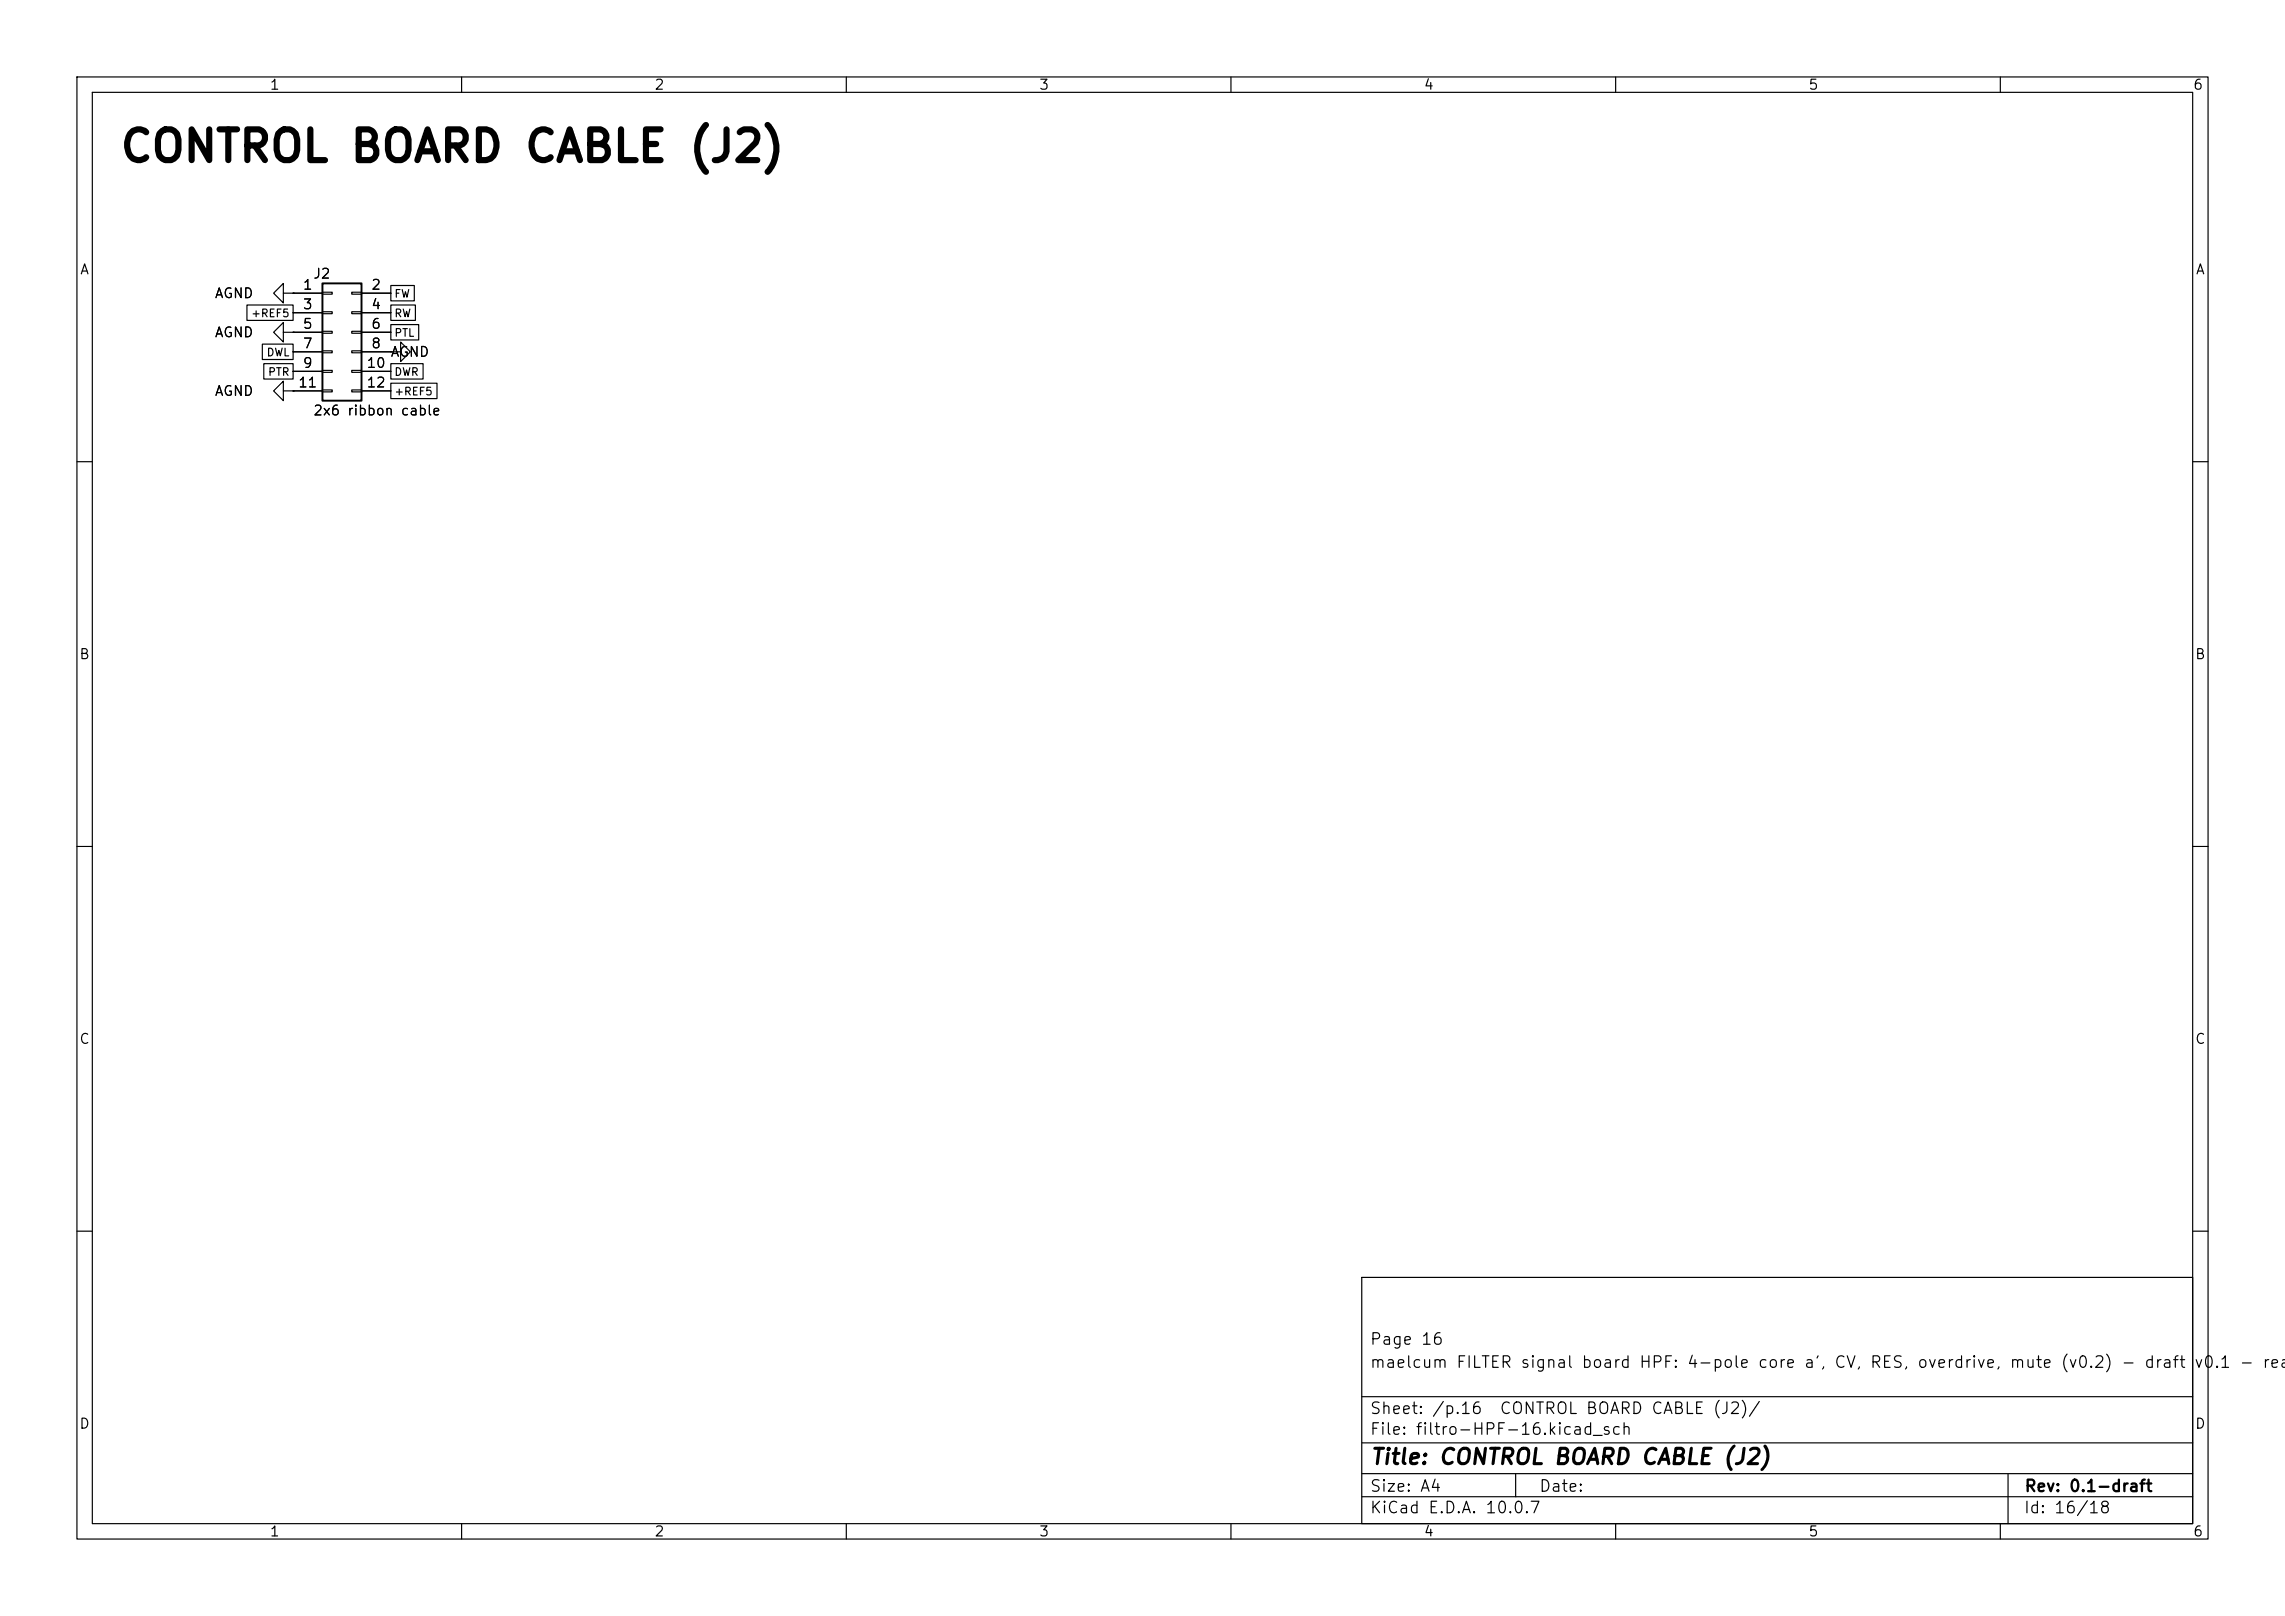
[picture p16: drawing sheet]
<svg xmlns="http://www.w3.org/2000/svg" width="297mm" height="210mm" viewBox="0 0 297 210" stroke-linecap="round" stroke-linejoin="round" font-family="sans-serif">
<defs><g id="words">
<text font-size="4" x="15.4" y="22">CONTROL BOARD CABLE (J2)</text>
<text font-size="2" x="178" y="190.8">Title: CONTROL BOARD CABLE (J2)</text>
<g font-size="1.5">
<text x="178" y="178.1">maelcum FILTER signal board HPF: 4-pole core a', CV, RES, overdrive, mute (v0.2) - draft</text>
<text x="178" y="175.1">Page 16</text>
<text x="285.1" y="178.1">v0.1 - read</text>
<text x="178" y="184.1">Sheet: /p.16</text>
<text x="194.8" y="184.1">CONTROL BOARD CABLE (J2)/</text>
<text x="178" y="186.8">File: filtro-HPF-16.kicad_sch</text>
<text x="178" y="197">KiCad E.D.A. 10.0.7</text>
<text x="178" y="194.2">Size: A4</text>
<text x="200" y="194.2">Date:</text>
<text x="263" y="197">Id: 16/18</text>
<text x="263" y="194.2">Rev: 0.1-draft</text>
</g>
<g font-size="1.3">
<text x="35" y="12">1</text>
<text x="85" y="12">2</text>
<text x="135" y="12">3</text>
<text x="185" y="12">4</text>
<text x="235" y="12">5</text>
<text x="285" y="12">6</text>
<text x="10.3" y="36">A</text>
<text x="285.3" y="36">A</text>
<text x="27.8" y="39.1">AGND</text>
<text x="39.3" y="38">1</text>
<text x="39.3" y="40.5">3</text>
<text x="40.6" y="36.5">J2</text>
<text x="48.2" y="38">2</text>
<text x="48.2" y="40.5">4</text>
<text x="27.8" y="44.1">AGND</text>
<text x="39.3" y="43">5</text>
<text x="39.3" y="45.6">7</text>
<text x="48.2" y="43">6</text>
<text x="48.2" y="45.6">8</text>
<text x="50.7" y="46.7">AGND</text>
<text x="27.8" y="51.8">AGND</text>
<text x="38.7" y="50.7">11</text>
<text x="39.3" y="48.1">9</text>
<text x="47.6" y="48.1">10</text>
<text x="47.6" y="50.7">12</text>
<text x="40.6" y="54.3">2x6 ribbon cable</text>
<text x="10.2" y="86">B</text>
<text x="285.2" y="86">B</text>
<text x="10.2" y="136">C</text>
<text x="285.2" y="136">C</text>
<text x="10.2" y="186">D</text>
<text x="285.2" y="186">D</text>
<text x="35" y="200">1</text>
<text x="85" y="200">2</text>
<text x="135" y="200">3</text>
<text x="185" y="200">4</text>
<text x="235" y="200">5</text>
<text x="285" y="200">6</text>
</g>
<g font-size="1">
<text x="32.6" y="41.5">+REF5</text>
<text x="51.2" y="38.9">FW</text>
<text x="51.2" y="41.5">RW</text>
<text x="34.6" y="46.5">DWL</text>
<text x="51.2" y="44">PTL</text>
<text x="34.8" y="49.1">PTR</text>
<text x="51.2" y="49.1">DWR</text>
<text x="51.2" y="51.6">+REF5</text>
</g>
</g></defs>
<g fill="none" stroke="#000" stroke-width=".15">
<path d="M10 10h277v190h-277zM12 12h273v186h-273zM60 10v2M110 10v2M160 10v2M210 10v2M260 10v2M32.1 39.6h6v2h-6zM36.8 38.1v-1.3l-1.2 1.3 1.2 1.3v-1.3h1.3M38.1 38.1h.1M38.1 38.1h3.8M41.9 38h1.3v.2h-1.3z"/>
<path d="M45.7 38h1.3v.2h-1.3zM47 38.1h3.8M50.8 37.1h3.1v2h-3.1zM50.8 39.6h3.2v2h-3.2zM34.1 44.7h4v2h-4zM34.3 47.3h3.8v2h-3.8zM36.8 50.8v-1.3l-1.2 1.3 1.2 1.3v-1.3h1.3M36.8 43.2v-1.3l-1.2 1.3 1.2 1.3v-1.3h1.3M38.1 50.8h.1M38.1 43.2h.1M38.1 40.6h3.8M38.1 43.2h3.8"/>
<path d="M38.1 45.7h3.8M38.1 48.3h3.8M38.1 50.8h3.8M41.9 40.5h1.3v.3h-1.3zM41.9 43.1h1.3v.2h-1.3zM41.9 45.6h1.3v.2h-1.3zM41.9 48.1h1.3v.3h-1.3zM41.9 50.7h1.3v.2h-1.3zM45.7 40.5h1.3v.3h-1.3zM45.7 43.1h1.3v.2h-1.3zM45.7 45.6h1.3v.2h-1.3zM45.7 48.1h1.3v.3h-1.3z"/>
<path d="M45.7 50.7h1.3v.2h-1.3zM47 40.6h3.8M47 43.2h3.8M47 45.7h3.8M47 48.3h3.8M47 50.8h3.8M50.8 45.7h1.3v-1.2l1.2 1.2-1.2 1.3v-1.3M50.8 45.7h.1M50.8 47.3h4.2v2h-4.2zM50.8 49.8h6v2h-6zM50.8 42.2h3.6v2h-3.6zM10 60h2"/>
<path d="M285 60h2M10 110h2M285 110h2M10 160h2M177 166h108v32h-108zM285 160h2M60 198v2M110 198v2M160 198v2M177 194.5h108M177 191.5h108M177 187.5h108"/>
<path d="M177 181.5h108M197 191.5v3M210 198v2M260 198v2M261 191.5v6.5"/>
</g>
<path d="M41.9 36.8h5.1v15.3h-5.1z" fill="none" stroke="#000" stroke-width=".25"/>
<use href="#words"/>
</svg>
